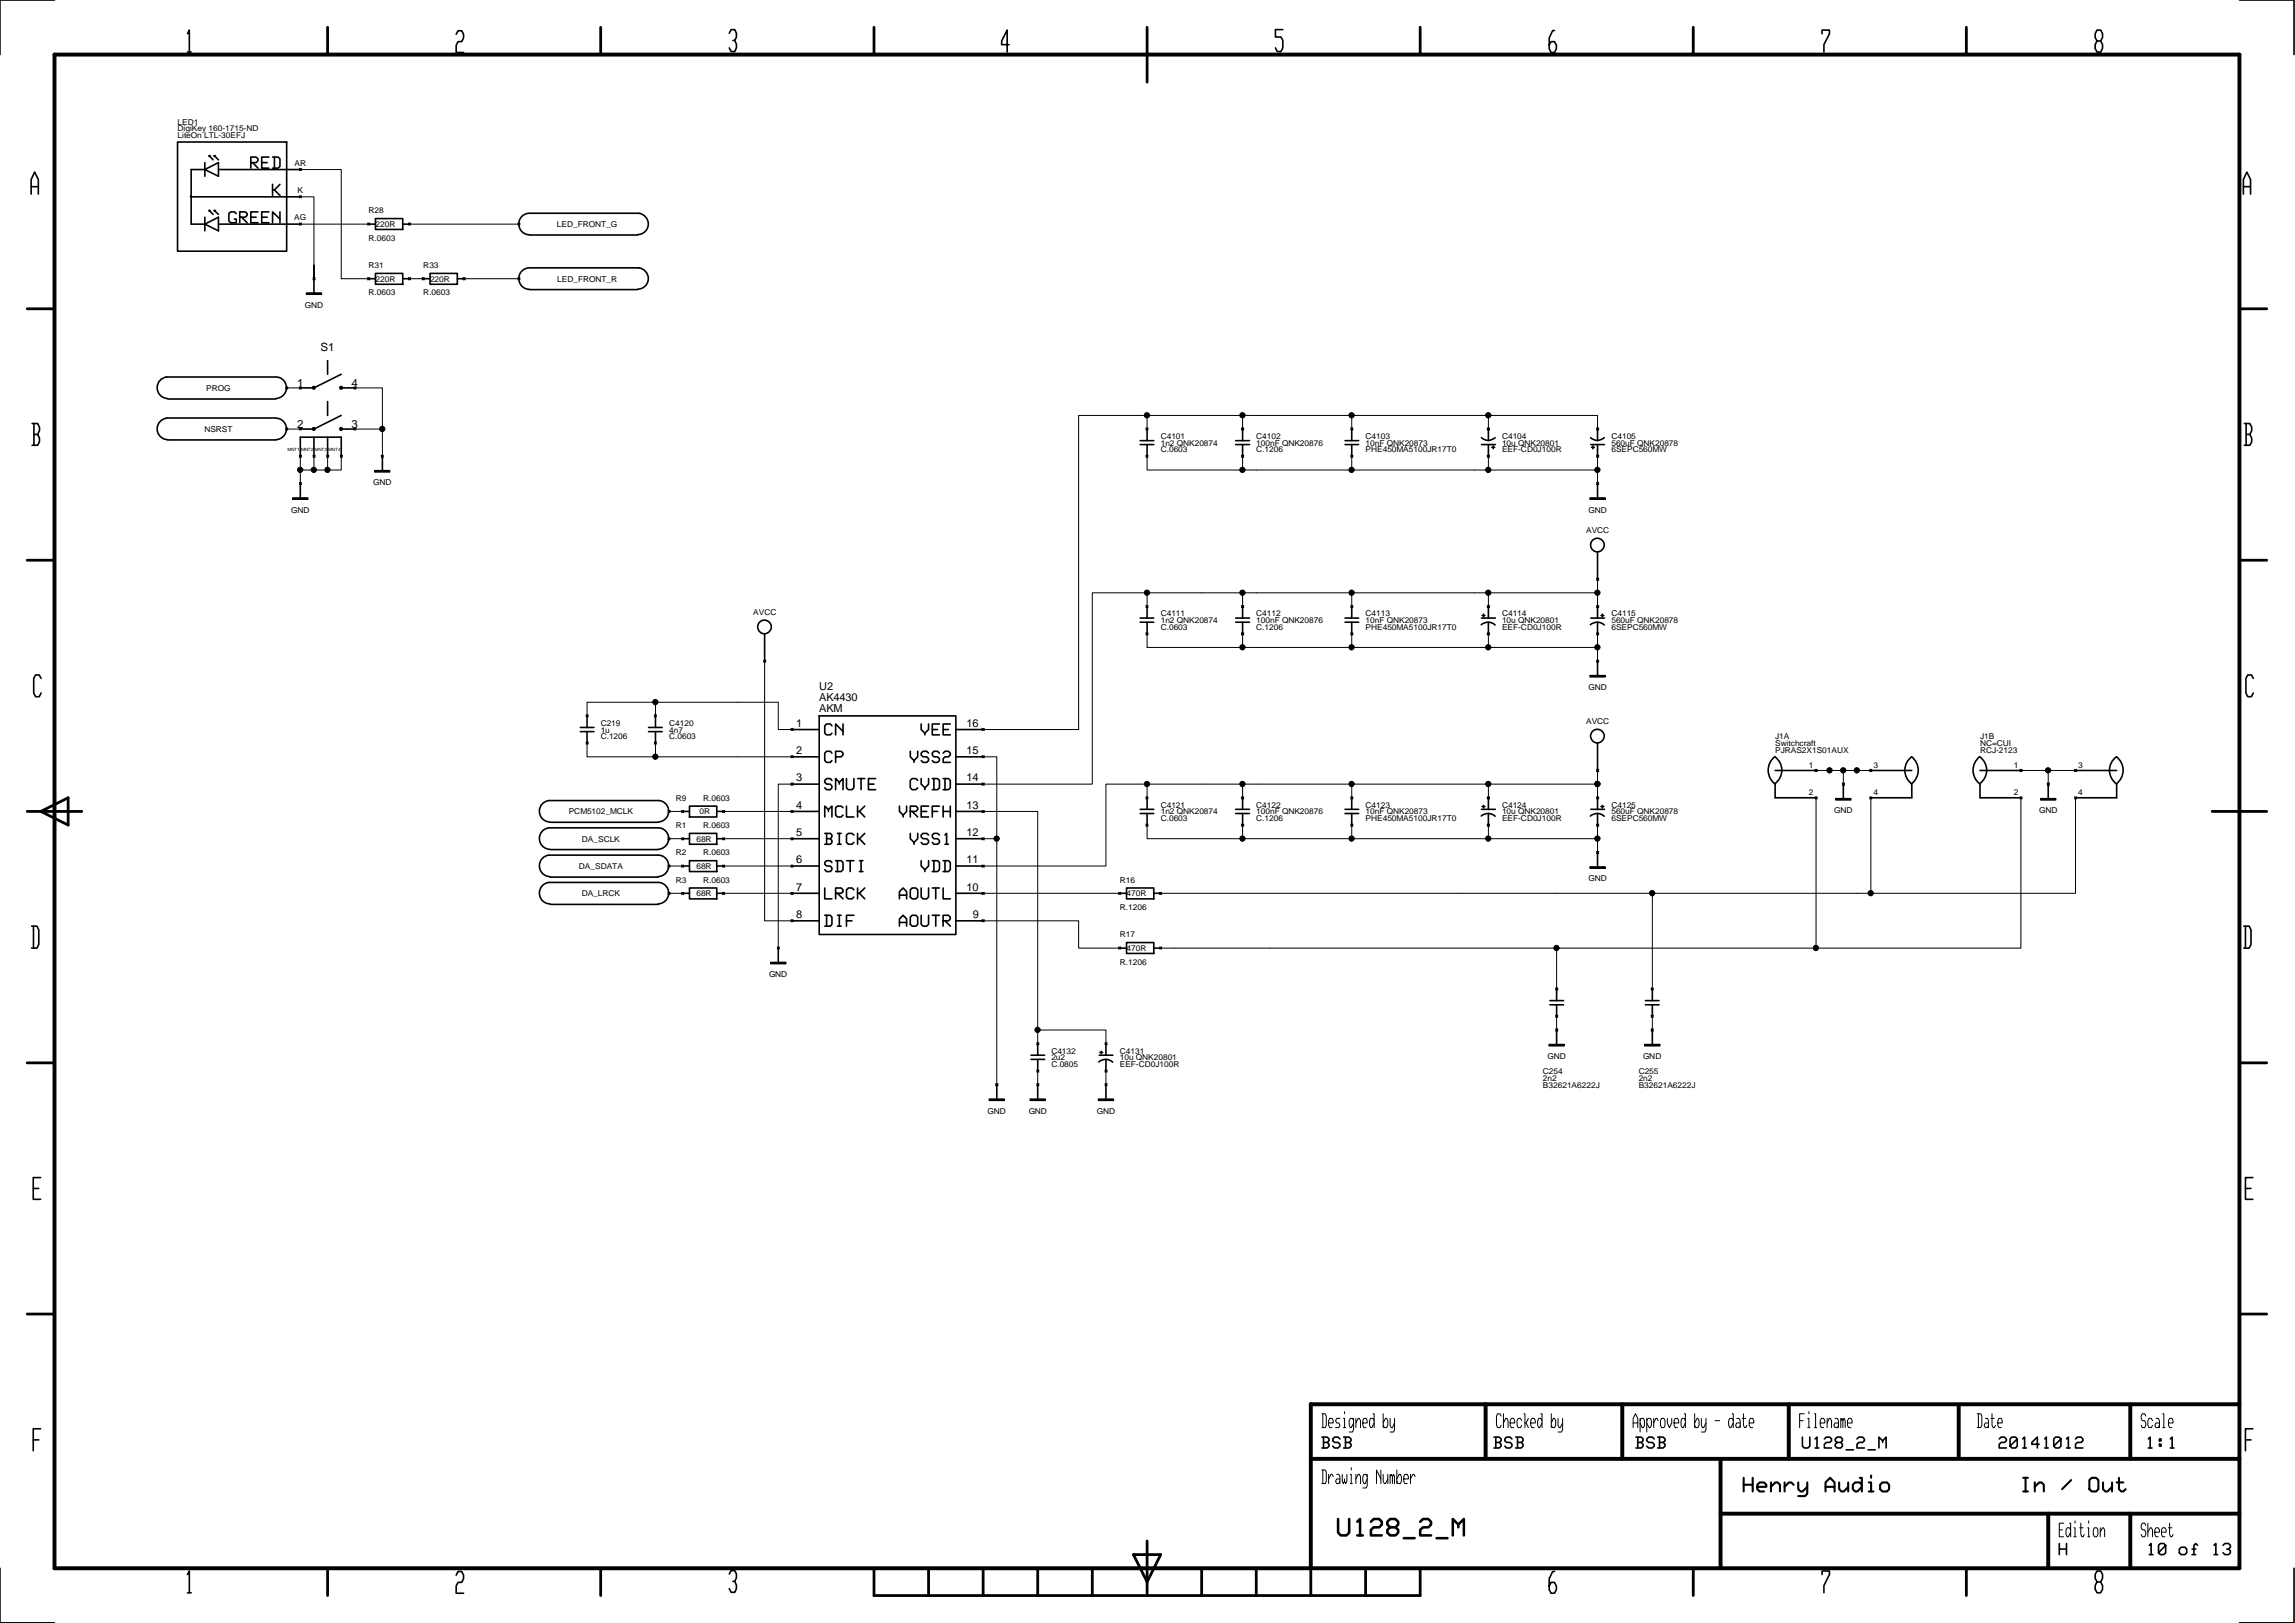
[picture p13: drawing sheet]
<svg xmlns="http://www.w3.org/2000/svg" width="420mm" height="297mm" viewBox="0 0 420 297" stroke-linecap="round" stroke-linejoin="round" font-family="sans-serif">
<defs><g id="words">
<g font-size="2.1">
<text x="58.7" y="64.3">S1</text>
<text x="54.4" y="70.8">1</text>
<text x="64.4" y="70.8">4</text>
<text x="54.4" y="78.3">2</text>
<text x="64.4" y="78.3">3</text>
</g>
<g font-size="2">
<text x="150" y="126.3">U2</text>
<text x="150" y="128.3">AK4430</text>
<text x="150" y="130.3">AKM</text>
<text x="145.7" y="133">1</text>
<text x="176.9" y="133">16</text>
<text x="145.7" y="143">3</text>
<text x="145.7" y="138">2</text>
<text x="176.9" y="138">15</text>
<text x="176.9" y="143">14</text>
<text x="145.7" y="148">4</text>
<text x="176.9" y="148">13</text>
<text x="145.7" y="153">5</text>
<text x="176.9" y="153">12</text>
<text x="145.7" y="158">6</text>
<text x="176.9" y="158">11</text>
<text x="145.7" y="163">7</text>
<text x="176.9" y="163">10</text>
<text x="145.7" y="168">8</text>
<text x="178.1" y="168">9</text>
</g>
<g font-size="1.5">
<text x="32.5" y="22.8">LED1</text>
<text x="32.5" y="24">DigiKey 160-1715-ND</text>
<text x="32.5" y="25.3">LiteOn LTL-30EFJ</text>
<text x="53.9" y="30.3">AR</text>
<text x="54.5" y="35.3">K</text>
<text x="53.9" y="40.3">AG</text>
<text x="67.5" y="39.1">R28</text>
<text x="68.7" y="41.6">220R</text>
<text x="102" y="41.6">LED_FRONT_G</text>
<text x="67.5" y="44.1">R.0603</text>
<text x="67.5" y="49.1">R31</text>
<text x="68.7" y="51.6">220R</text>
<text x="77.5" y="49.1">R33</text>
<text x="78.7" y="51.6">220R</text>
<text x="102" y="51.6">LED_FRONT_R</text>
<text x="55.8" y="56.3">GND</text>
<text x="67.5" y="54.1">R.0603</text>
<text x="77.5" y="54.1">R.0603</text>
<text x="37.8" y="71.5">PROG</text>
<text x="37.4" y="79.1">NSRST</text>
<text x="212.5" y="82.8">C.0603</text>
<text x="212.5" y="81.6">1n2 QNK20874</text>
<text x="212.5" y="80.3">C4101</text>
<text x="230" y="80.3">C4102</text>
<text x="230" y="81.6">100nF QNK20876</text>
<text x="230" y="82.8">C.1206</text>
<text x="250" y="82.8">PHE450MA5100JR17T0</text>
<text x="250" y="81.6">10nF QNK20873</text>
<text x="250" y="80.3">C4103</text>
<text x="275" y="81.6">10u QNK20801</text>
<text x="275" y="80.3">C4104</text>
<text x="275" y="82.8">EEF-CD0J100R</text>
<text x="295" y="81.6">560uF QNK20878</text>
<text x="295" y="80.3">C4105</text>
<text x="295" y="82.8">6SEPC560MW</text>
<text x="68.3" y="88.8">GND</text>
<text x="53.3" y="93.8">GND</text>
<text x="290.8" y="93.8">GND</text>
<text x="290.4" y="97.6">AVCC</text>
<text x="137.9" y="112.6">AVCC</text>
<text x="212.5" y="112.8">C4111</text>
<text x="230" y="112.8">C4112</text>
<text x="250" y="112.8">C4113</text>
<text x="275" y="112.8">C4114</text>
<text x="295" y="112.8">C4115</text>
<text x="212.5" y="114">1n2 QNK20874</text>
<text x="212.5" y="115.3">C.0603</text>
<text x="230" y="115.3">C.1206</text>
<text x="230" y="114">100nF QNK20876</text>
<text x="250" y="114">10nF QNK20873</text>
<text x="250" y="115.3">PHE450MA5100JR17T0</text>
<text x="275" y="114">10u QNK20801</text>
<text x="275" y="115.3">EEF-CD0J100R</text>
<text x="295" y="115.3">6SEPC560MW</text>
<text x="295" y="114">560uF QNK20878</text>
<text x="290.8" y="126.3">GND</text>
<text x="110" y="132.8">C219</text>
<text x="110" y="134.1">1u</text>
<text x="110" y="135.3">C.1206</text>
<text x="122.5" y="135.3">C.0603</text>
<text x="122.5" y="134.1">4n7</text>
<text x="122.5" y="132.8">C4120</text>
<text x="290.4" y="132.5">AVCC</text>
<text x="325" y="135.3">J1A</text>
<text x="325" y="137.8">PJRAS2X1S01AUX</text>
<text x="325" y="136.6">Switchcraft</text>
<text x="362.5" y="135.3">J1B</text>
<text x="362.5" y="137.8">RCJ-2123</text>
<text x="362.5" y="136.6">NC=CUI</text>
<text x="331.2" y="140.5">1</text>
<text x="343" y="140.5">3</text>
<text x="368.7" y="140.5">1</text>
<text x="380.5" y="140.5">3</text>
<text x="104.1" y="149.1">PCM5102_MCLK</text>
<text x="123.7" y="146.6">R9</text>
<text x="128" y="149.1">0R</text>
<text x="128.7" y="146.6">R.0603</text>
<text x="212.5" y="147.8">C4121</text>
<text x="212.5" y="149.1">1n2 QNK20874</text>
<text x="230" y="149.1">100nF QNK20876</text>
<text x="230" y="147.8">C4122</text>
<text x="250" y="147.8">C4123</text>
<text x="250" y="149.1">10nF QNK20873</text>
<text x="275" y="147.8">C4124</text>
<text x="275" y="149.1">10u QNK20801</text>
<text x="295" y="147.8">C4125</text>
<text x="295" y="149.1">560uF QNK20878</text>
<text x="331.2" y="145.5">2</text>
<text x="335.8" y="148.8">GND</text>
<text x="343" y="145.5">4</text>
<text x="368.7" y="145.5">2</text>
<text x="373.3" y="148.8">GND</text>
<text x="380.5" y="145.5">4</text>
<text x="106.5" y="154.1">DA_SCLK</text>
<text x="123.7" y="151.6">R1</text>
<text x="127.5" y="154.1">68R</text>
<text x="128.7" y="151.6">R.0603</text>
<text x="212.5" y="150.3">C.0603</text>
<text x="230" y="150.3">C.1206</text>
<text x="250" y="150.3">PHE450MA5100JR17T0</text>
<text x="275" y="150.3">EEF-CD0J100R</text>
<text x="295" y="150.3">6SEPC560MW</text>
<text x="106" y="159">DA_SDATA</text>
<text x="123.7" y="161.5">R3</text>
<text x="123.7" y="156.5">R2</text>
<text x="127.5" y="159">68R</text>
<text x="128.7" y="161.5">R.0603</text>
<text x="128.7" y="156.5">R.0603</text>
<text x="205" y="161.5">R16</text>
<text x="290.8" y="161.3">GND</text>
<text x="106.5" y="164">DA_LRCK</text>
<text x="127.5" y="164">68R</text>
<text x="205" y="166.6">R.1206</text>
<text x="206.2" y="164">470R</text>
<text x="205" y="171.6">R17</text>
<text x="140.8" y="178.8">GND</text>
<text x="205" y="176.6">R.1206</text>
<text x="206.2" y="174.1">470R</text>
<text x="192.5" y="194.1">2u2</text>
<text x="192.5" y="192.8">C4132</text>
<text x="192.5" y="195.3">C.0805</text>
<text x="205" y="194.1">10u QNK20801</text>
<text x="205" y="192.8">C4131</text>
<text x="205" y="195.3">EEF-CD0J100R</text>
<text x="282.5" y="196.6">C254</text>
<text x="282.5" y="197.8">2n2</text>
<text x="283.3" y="193.8">GND</text>
<text x="300" y="197.8">2n2</text>
<text x="300" y="196.6">C255</text>
<text x="300.8" y="193.8">GND</text>
<text x="180.8" y="203.8">GND</text>
<text x="188.3" y="203.8">GND</text>
<text x="200.8" y="203.8">GND</text>
<text x="282.5" y="199.1">B32621A6222J</text>
<text x="300" y="199.1">B32621A6222J</text>
</g>
<text font-size=".8" x="52.6" y="82.5">MNT1 MNT2 MNT3 MNT4</text>
</g></defs>
<g fill="none" stroke="#000" stroke-width=".3">
<path d="M.1 0h9.9M34.3 6.2l.4-.7v4M34.3 9.5h.7M83.5 6.3l.4-.7h.6l.4 .7v.6l-.4 .7h-.6l-.4 .7v1.3h1.4M133.5 6.1l.3-.7h.7l.3 .7v.7l-.3 .6h-.3M134.5 7.4l.3 .7v.7l-.3 .6h-.7l-.3-.6M184.7 8.2h-1.3v-.7l1-2v4M234.9 5.4h-1.4v1.4h1l.4 .6v1.4l-.4 .6h-.7l-.3-.6M284.6 5.6h-.3l-.7 1.3v2l.4 .7h.6l.3-.7v-.6l-.3-.7h-.6l-.4 .7M333.6 6.2v-.7h1.3v.7l-1 2v1.3M383.9 7.5l-.3-.6v-.7l.3-.7h.7l.3 .7v.7l-.3 .6h-.7l-.3 .7v.6l.3 .7h.7l.3-.7v-.6l-.3-.7M410 0h10v10"/>
<path d="M5.7 35.5v-2.6l.6-1.4 .7 1.4v2.6M5.7 34.2h1.3M32.5 26h20v20h-20zM35 36h20M37.5 31h-2.5v10h2.5M37.5 31l2.5-1.2v2.5zM37.5 29.8v2.5M37.5 39.8v2.4M38.3 38.5h.2M38.3 38.5l.7 .7M38.3 28.5v.2M38.3 38.5v.2"/>
<path d="M38.3 28.5h.2M38.3 28.5l.7 .8M39.2 38.5l.8 .7M39.2 38.5h.2M39.2 28.5v.2M39.2 38.5v.2M39.2 28.5l.8 .8M39.2 28.5h.2M40 31h15M43.3 39.1l-.4-.3h-.7l-.3 .3v1.3l.3 .4h1.1v-.7h-.4M43.9 39.8h1l.3-.4v-.3l-.3-.3h-1v2M44.2 39.8l1 1"/>
<path d="M45.9 29.8h1l.3-.4v-.3l-.3-.4h-1v2.1M45.9 39.8h1M46.3 29.8l.9 1M47.2 38.8h-1.3v2h1.3M47.9 29.8h1M47.9 39.8h1M49.2 28.7h-1.3v2.1h1.3M49.2 38.8h-1.3v2h1.3M49.9 28.7h1l.4 .4v1.3l-.4 .4h-1M49.9 33.7v2.1M50.2 28.7v2.1M50.2 34.8l1.1 1"/>
<path d="M51.3 33.7l-1.1 1.1h-.3M51.3 38.8v2M54.9 30.9l.2 .3M54.9 35.9l.2 .3M55.1 30.9l-.2 .3M55.1 35.9l-.2 .3M96.9 39a1.97 1.97 0 0 0-1.9 2 1.97 1.97 0 0 0 2 2M97 39h20M117 39a1.95 1.95 0 0 1 1.7 2.1 1.95 1.95 0 0 1-2 1.8M410.7 35.5v-2.6l.6-1.4 .7 1.4v2.6M410.7 34.2h1.3M37.5 41l2.5-1.2v2.4z"/>
<path d="M40 41h15M51.3 40.1l-1.4-1.3v2M54.9 40.9l.2 .2M55.1 40.9l-.2 .2M56.1 53.7h2.8M57.4 50.8l.2 .4M57.5 51v2.5M57.6 50.8l-.2 .4M67.3 40.9l.3 .2M67.3 50.8l.3 .4M67.5 41h1.2M67.5 51h1.2"/>
<path d="M67.6 40.9l-.3 .2M67.6 50.8l-.3 .4M68.7 40h5v2h-5zM68.7 50h5v2h-5zM73.7 41h1.3M73.7 51h1.3M74.8 40.9l.3 .2M74.8 50.8l.3 .4M75.1 40.9l-.3 .2M75.1 50.8l-.3 .4M77.3 50.8l.3 .4M77.5 51h1.2"/>
<path d="M77.6 50.8l-.3 .4M78.7 50h5v2h-5zM83.7 51h1.3M84.8 50.8l.3 .4M85.1 50.8l-.3 .4M94.9 50.8l.3 .4M94.9 40.9l.3 .2M95.2 50.8l-.3 .4M95.2 40.9l-.3 .2M96.9 49a1.97 1.97 0 0 0-1.9 2 1.97 1.97 0 0 0 2 2M97 49h20M97 53h19.7"/>
<path d="M97 43h19.7M117 49a1.95 1.95 0 0 1 1.7 2.1 1.95 1.95 0 0 1-2 1.8M5.9 77.5h1l.3 .7v.6l-.3 .7M6.2 79.5h.7l.3 .7v.7l-.3 .6h-1M6.2 77.5v4M30.5 76.5h20M30.5 69h20M30.5 76.5a1.98 1.98 0 0 0-1.7 2.1 1.98 1.98 0 0 0 1.9 1.9M30.5 69a1.98 1.98 0 0 0-1.7 2.1 1.98 1.98 0 0 0 1.9 1.8M30.7 73h19.8M50.5 76.5a1.97 1.97 0 0 1 1.9 2 1.97 1.97 0 0 1-1.9 2M50.5 69a1.97 1.97 0 0 1 1.9 2 1.97 1.97 0 0 1-1.9 1.9"/>
<path d="M52.4 78.4l.3 .3M52.4 70.9l.3 .3M52.7 78.4l-.3 .3M52.7 70.9l-.3 .3M54.9 70.9l.2 .3M54.9 78.4l.2 .3M55.1 70.9l-.2 .3M55.1 78.4l-.2 .3M57.3 78.3h.3v.4h-.3zM57.3 70.8h.3v.3h-.3zM60 66v2.5M60 73.5v2.5"/>
<path d="M62.3 78.3h.3v.4h-.3zM62.3 70.8h.3v.3h-.3zM62.5 76l-5 2.5h-2.5M62.5 68.5l-5 2.5h-2.5M62.5 71h2.5M62.5 78.5h2.5M64.8 78.4l.3 .3M64.8 70.9l.3 .3M65.1 70.9l-.3 .3M65.1 78.4l-.3 .3M209.8 78.4l.3 .3M210 78.5v2.1"/>
<path d="M210.1 78.4l-.3 .3M227.3 78.4l.4 .3M227.5 78.5v2.1M227.7 78.4l-.4 .3M247.3 78.4l.3 .3M247.5 78.5v2.1M247.6 78.4l-.3 .3M272.3 78.4l.4 .3M272.5 78.5v2.1M272.7 78.4l-.4 .3M292.3 78.4l.3 .3M292.5 78.5v2.1"/>
<path d="M292.6 78.4l-.3 .3M410.9 77.5h1l.3 .7v.6l-.3 .7M411.2 79.5h.7l.3 .7v.7l-.3 .6h-1M411.2 77.5v4M30.7 80.5h19.8M53.6 91.2h2.8M54.9 88.3l.2 .3M54.9 83.4l.2 .3M55 83.5v-3.5h7.5v3.5M55 88.5v2.5M55.1 88.3l-.2 .3M55.1 83.4l-.2 .3"/>
<path d="M57.4 83.4l.2 .3M57.5 80v3.5M57.6 83.4l-.2 .3M59.8 83.4l.3 .3M60 80v3.5M60.1 83.4l-.3 .3M62.3 83.4l.3 .3M62.6 83.4l-.3 .3M68.6 86.3h2.8M69.8 83.4l.3 .3M70 83.5v2.5M70.1 83.4l-.3 .3"/>
<path d="M208.7 81.4h2.5M208.7 80.6h2.5M209.8 83.4l.3 .3M210 81.4v2.1M210.1 83.4l-.3 .3M226.2 81.4h2.6M226.2 80.6h2.6M227.3 83.4l.4 .3M227.5 81.4v2.1M227.7 83.4l-.4 .3M246.2 81.4h2.5M246.2 80.6h2.5"/>
<path d="M247.3 83.4l.3 .3M247.5 81.4v2.1M247.6 83.4l-.3 .3M271.2 80.1a1.79 1.79 0 0 0 2.5 0M271.2 81.4h2.6M272.3 83.4l.4 .3M272.5 81.4v2.1M272.7 83.4l-.4 .3M273.1 81.9h.5M273.4 81.6v.5M291.1 91.2h2.8M291.2 80.1a1.79 1.79 0 0 0 2.5 0"/>
<path d="M291.2 81.4h2.5M291.4 81.9h.5M291.6 81.6v.5M292.3 88.3l.3 .3M292.3 83.4l.3 .3M292.5 81.4v2.1M292.5 88.5v2.5M292.6 88.3l-.3 .3M292.6 83.4l-.3 .3M140 116v5M208.7 113.1h2.5M208.7 113.9h2.5"/>
<path d="M209.8 110.9l.3 .3M209.8 115.9l.3 .3M210 111v2.1M210 113.9v2.1M210.1 110.9l-.3 .3M210.1 115.9l-.3 .3M226.2 113.1h2.6M226.2 113.9h2.6M227.3 110.9l.4 .3M227.3 115.9l.4 .3M227.5 111v2.1M227.5 113.9v2.1"/>
<path d="M227.7 110.9l-.4 .3M227.7 115.9l-.4 .3M246.2 113.1h2.5M246.2 113.9h2.5M247.3 110.9l.3 .3M247.3 115.9l.3 .3M247.5 111v2.1M247.5 113.9v2.1M247.6 110.9l-.3 .3M247.6 115.9l-.3 .3M271.2 114.3a1.9 1.9 0 0 1 2.5 .1M271.2 113.1h2.6"/>
<path d="M271.3 112.6h.6M271.6 112.4v.5M272.3 115.9l.4 .3M272.3 110.9l.4 .3M272.5 111v2.1M272.5 113.9v2.1M272.7 115.9l-.4 .3M272.7 110.9l-.4 .3M291.2 114.3a1.9 1.9 0 0 1 2.5 .1M291.2 113.1h2.5M292.3 105.9l.3 .3M292.3 115.9l.3 .3"/>
<path d="M292.3 110.9l.3 .3M292.5 101v5M292.5 111v2.1M292.5 113.9v2.1M292.6 105.9l-.3 .3M292.6 115.9l-.3 .3M292.6 110.9l-.3 .3M293.1 112.6h.5M293.4 112.4v.5M7.5 124.2l-.3-.7h-.7l-.3 .7v2.6l.3 .7h.7l.3-.7M106.2 133.1h2.5M106.2 133.9h2.5"/>
<path d="M107.3 130.9l.3 .2M107.3 135.8l.3 .3M107.5 131v2.1M107.5 133.9v2.1M107.6 130.9l-.3 .2M107.6 135.8l-.3 .3M118.7 133.1h2.5M118.7 133.9h2.5M119.8 130.9l.3 .2M119.8 135.8l.3 .3M120 131v2.1M120 133.9v2.1"/>
<path d="M120.1 130.9l-.3 .2M120.1 135.8l-.3 .3M139.9 120.9l.3 .3M140.2 120.9l-.3 .3M144.9 133.3l.2 .3M144.9 138.3l.2 .3M145 133.5h5M145 138.5h5M145.1 133.3l-.2 .3M145.1 138.3l-.2 .3M150 131h25v40h-25zM152.3 132.8l-.3-.3h-.7l-.3 .3v1.4l.3 .3h.7l.3-.3"/>
<path d="M152.3 137.8l-.3-.3h-.7l-.3 .3v1.4l.3 .3h.7l.3-.3M153 138.5h1l.3-.3v-.4l-.3-.3h-1v2M154.3 133.9l-1.3-1.4v2M154.3 132.5v2M166.7 137.5v1l.6 .7v.3M168 137.5v1l-.7 .7M168.6 132.5v1l.7 .7v.3M170 132.5v1l-.7 .7M170 137.8l-.3-.3h-.7l-.4 .3v.4l.4 .3h.7l.3 .4v.3l-.3 .3h-.7l-.4-.3M170.7 133.5h1M172 132.5h-1.3v2h1.3M172 137.8l-.3-.3h-.7l-.3 .3v.4l.3 .3h.7l.3 .4v.3l-.3 .3h-.7l-.3-.3"/>
<path d="M172.7 137.8l.3-.3h.6l.4 .3v.4l-.4 .3h-.6l-.3 .4v.6h1.3M172.7 133.5h.9M174 132.5h-1.3v2h1.3M175 133.5h5M175 138.5h5M179.8 133.3l.4 .3M179.8 138.3l.4 .3M180.2 133.3l-.4 .3M180.2 138.3l-.4 .3M291.1 123.8h2.8M292.3 120.9l.3 .3M292.5 121v2.5"/>
<path d="M292.5 136v5M292.6 120.9l-.3 .3M324.9 138.5a3.1 3.1 0 0 0 .1 5M324.9 138.5a3 3 0 0 1 0 4.9M350 138.5a3.1 3.1 0 0 1-.1 5M350 138.5a3 3 0 0 0 0 5M362.4 138.5a3.1 3.1 0 0 0 .1 5M362.4 138.5a3 3 0 0 1 0 4.9M412.5 124.2l-.3-.7h-.7l-.3 .7v2.6l.3 .7h.7l.3-.7M100.7 155.5h19.8M100.7 150.5h19.8M120.5 156.5h-20a1.98 1.98 0 0 0-1.7 2.1 1.98 1.98 0 0 0 1.9 1.8"/>
<path d="M120.5 151.5h-20a1.98 1.98 0 0 0-1.7 2.1 1.98 1.98 0 0 0 1.9 1.8M120.5 146.5h-20a1.98 1.98 0 0 0-1.7 2.1 1.98 1.98 0 0 0 1.9 1.9M120.5 156.5a1.97 1.97 0 0 1 1.9 2 1.97 1.97 0 0 1-1.9 1.9M120.5 151.5a1.97 1.97 0 0 1 1.9 2 1.97 1.97 0 0 1-1.9 1.9M120.5 146.5a1.97 1.97 0 0 1 1.9 2 1.97 1.97 0 0 1-1.9 2M122.3 153.4l.3 .3M122.3 158.4l.3 .3M122.3 148.4l.3 .3M122.6 158.4l-.3 .3M122.6 153.4l-.3 .3M122.6 148.4l-.3 .3M124.8 148.4l.3 .3"/>
<path d="M124.8 158.4l.3 .3M124.8 153.4l.3 .3M125 158.5h1.2M125 153.5h1.2M125 148.5h1.2M125.1 153.4l-.3 .3M125.1 158.4l-.3 .3M125.1 148.4l-.3 .3M126.2 147.5h5v2h-5zM126.2 157.5h5v2h-5zM126.2 152.5h5v2h-5zM131.2 158.5h1.3"/>
<path d="M131.2 153.5h1.3M131.2 148.5h1.3M132.3 148.4l.3 .3M132.3 158.4l.3 .3M132.3 153.4l.3 .3M132.6 148.4l-.3 .3M132.6 153.4l-.3 .3M132.6 158.4l-.3 .3M144.9 153.4l.2 .3M144.9 148.4l.2 .3M144.9 158.4l.2 .3M144.9 143.3l.2 .4"/>
<path d="M145 143.5h5M145 158.5h5M145 153.5h5M145 148.5h5M145.1 148.4l-.2 .3M145.1 153.4l-.2 .3M145.1 158.4l-.2 .3M145.1 143.3l-.2 .4M151 152.5h1l.3 .3v.4l-.3 .3M151.3 153.5h.7l.3 .3v.4l-.3 .3h-1M151.3 152.5v2M151.7 148.5v-.3l-.7-.7v2"/>
<path d="M151.7 148.2l.6-.7v2M152.3 157.9l-.3-.4h-.7l-.3 .4v.3l.3 .3h.7l.3 .3v.4l-.3 .3h-.7l-.3-.3M152.3 142.8l-.3-.3h-.7l-.3 .3v.4l.3 .3h.7l.3 .3v.4l-.3 .3h-.7l-.3-.3M153 157.5h1l.3 .4v1.3l-.3 .3h-1M153.3 154.5h.7M153.3 152.5h.7M153.3 157.5v2M153.7 143.5v-.3l-.7-.7v2M153.7 143.2l.6-.7v2M153.7 152.5v2M154.3 147.8l-.3-.3h-.7l-.3 .3v1.4l.3 .3h.7l.3-.3M155 142.5v1.7l.3 .3h.7l.3-.3v-1.7"/>
<path d="M155 147.5v2h1.3M155 157.5h1.3M155.6 157.5v2M156.3 152.8l-.3-.3h-.7l-.3 .3v1.4l.3 .3h.7l.3-.3M157 147.5v2M157 152.5v2M157 142.5h1.3M157.3 153.5l1 1M157.3 157.5h.7M157.3 159.5h.7M157.3 148.5l1 1M157.6 142.5v2"/>
<path d="M157.6 157.5v2M158.3 152.5l-1 1h-.3M158.3 147.5l-1 1h-.3M159 143.5h1M160.3 142.5h-1.3v2h1.3M164.7 147.5v1l.6 .7v.3M166 147.5v1l-.7 .7M166.7 152.5v1l.6 .7v.3M166.7 148.5h1l.3-.3v-.4l-.3-.3h-1v2M167 148.5l1 1M168 142.8l-.3-.3h-.7l-.3 .3v1.4l.3 .3h.7l.3-.3M168 152.5v1l-.7 .7"/>
<path d="M168.6 142.5v1l.7 .7v.3M168.6 157.5v1l.7 .7v.3M168.6 148.5h1.1M170 142.5v1l-.7 .7M170 157.5v1l-.7 .7M170 152.8l-.3-.3h-.7l-.4 .3v.4l.4 .3h.7l.3 .3v.4l-.3 .3h-.7l-.4-.3M170 147.5h-1.4v2h1.4M170.7 142.5h1l.3 .3v1.4l-.3 .3h-1M170.7 157.5h1l.3 .4v1.3l-.3 .3h-1M170.7 148.5h1M171 142.5v2M171 157.5v2"/>
<path d="M172 152.8l-.3-.3h-.7l-.3 .3v.4l.3 .3h.7l.3 .3v.4l-.3 .3h-.7l-.3-.3M172 147.5h-1.3v2M172.7 142.5h.9l.4 .3v1.4l-.4 .3h-.9M172.7 157.5h.9l.4 .4v1.3l-.4 .3h-.9M172.7 148.5h1.3M172.7 147.5v2M173 152.8l.3-.3v2M173 142.5v2M173 157.5v2M173 154.5h.6M174 147.5v2M175 143.5h5"/>
<path d="M175 158.5h5M175 153.5h5M175 148.5h5M179.8 143.3l.4 .4M179.8 158.4l.4 .3M179.8 148.4l.4 .3M179.8 153.4l.4 .3M180.2 143.3l-.4 .4M180.2 158.4l-.4 .3M180.2 148.4l-.4 .3M180.2 153.4l-.4 .3M208.7 148.1h2.5"/>
<path d="M208.7 148.9h2.5M209.8 145.9l.3 .3M209.8 150.9l.3 .3M210 146v2.1M210 148.9v2.1M210.1 145.9l-.3 .3M210.1 150.9l-.3 .3M226.2 148.1h2.6M226.2 148.9h2.6M227.3 145.9l.4 .3M227.3 150.9l.4 .3M227.5 146v2.1"/>
<path d="M227.5 148.9v2.1M227.7 145.9l-.4 .3M227.7 150.9l-.4 .3M246.2 148.1h2.5M246.2 148.9h2.5M247.3 145.9l.3 .3M247.3 150.9l.3 .3M247.5 146v2.1M247.5 148.9v2.1M247.6 150.9l-.3 .3M247.6 145.9l-.3 .3M271.2 149.4a1.9 1.9 0 0 1 2.5 0"/>
<path d="M271.2 148.1h2.6M271.3 147.6h.6M271.6 147.4v.5M272.3 150.9l.4 .3M272.3 145.9l.4 .3M272.5 146v2.1M272.5 148.9v2.1M272.7 150.9l-.4 .3M272.7 145.9l-.4 .3M291.1 158.8h2.8M291.2 149.4a1.9 1.9 0 0 1 2.5 0M291.2 148.1h2.5"/>
<path d="M292.3 140.8l.3 .4M292.3 155.9l.3 .3M292.3 150.9l.3 .3M292.3 145.9l.3 .3M292.5 146v2.1M292.5 148.9v2.1M292.5 156v2.5M292.6 140.8l-.3 .4M292.6 155.9l-.3 .3M292.6 150.9l-.3 .3M292.6 145.9l-.3 .3M293.1 147.6h.5"/>
<path d="M293.4 147.4v.5M325 141h7.5M325 143.5v2.5h7.5M332.3 145.9l.3 .3M332.3 140.8l.3 .4M332.6 145.9l-.3 .3M332.6 140.8l-.3 .4M336.1 146.3h2.8M337.3 143.3l.3 .4M337.5 143.5v2.5M337.6 143.3l-.3 .4M342.3 145.9l.3 .3"/>
<path d="M342.3 140.8l.3 .4M342.5 141h7.5M342.6 145.9l-.3 .3M342.6 140.8l-.3 .4M350 143.5v2.5h-7.5M362.5 141h7.5M362.5 143.5v2.5h7.5M369.9 145.9l.3 .3M369.9 140.8l.3 .4M370.2 145.9l-.3 .3M370.2 140.8l-.3 .4M373.6 146.3h2.8"/>
<path d="M374.9 143.3l.2 .4M375 143.5v2.5M375.1 143.3l-.2 .4M379.8 145.9l.3 .3M379.8 140.8l.3 .4M380 141h7.5M380.1 145.9l-.3 .3M380.1 140.8l-.3 .4M387.4 143.5a3.1 3.1 0 0 0 .1-5 3 3 0 0 0 0 5M387.5 143.5v2.5h-7.5M5.8 169.5h1l.3 .7v2.6l-.3 .7h-1M6.1 169.5v4"/>
<path d="M100.7 160.5h19.8M100.7 165.5h19.8M120.5 161.5h-20a1.98 1.98 0 0 0-1.7 2.1 1.98 1.98 0 0 0 1.9 1.8M120.5 161.5a1.97 1.97 0 0 1 1.9 2 1.97 1.97 0 0 1-1.9 1.9M122.3 163.4l.3 .3M122.6 163.4l-.3 .3M124.8 163.4l.3 .3M125 163.5h1.2M125.1 163.4l-.3 .3M126.2 162.5h5v2h-5zM131.2 163.5h1.3M132.3 163.4l.3 .3"/>
<path d="M132.6 163.4l-.3 .3M141.1 176.3h2.8M142.4 173.4l.3 .3M142.5 173.5v2.5M142.7 173.4l-.3 .3M144.9 168.4l.2 .3M144.9 163.4l.2 .3M145 163.5h5M145 168.5h5M145.1 168.4l-.2 .3M145.1 163.4l-.2 .3M151 162.5v2h1.3"/>
<path d="M151 167.5h1l.3 .4v1.3l-.3 .3h-1M151.3 167.5v2M153 163.5h1l.3-.3v-.3l-.3-.4h-1v2M153.3 163.5l1 1M153.3 169.5h.7M153.3 167.5h.7M153.7 167.5v2M155 168.5h1M156.3 162.9l-.3-.4h-.7l-.3 .4v1.3l.3 .3h.7l.3-.3M156.3 167.5h-1.3v2M157 162.5v2M157.3 163.5l1 1"/>
<path d="M158.3 162.5l-1 1h-.3M164.7 164.5v-1.3l.6-.7 .7 .7v1.3M164.7 169.5v-1.3l.6-.7 .7 .7v1.3M164.7 163.8h1.3M164.7 168.8h1.3M166.7 162.9l.3-.4h.7l.3 .4v1.3l-.3 .3h-.7l-.3-.3zM166.7 167.9l.3-.4h.7l.3 .4v1.3l-.3 .3h-.7l-.3-.3zM168.6 162.5v1.7l.4 .3h.7l.3-.3v-1.7M168.6 167.5v1.7l.4 .3h.7l.3-.3v-1.7M170.7 167.5h1.3M170.7 162.5h1.3M171.3 162.5v2"/>
<path d="M171.3 167.5v2M172.7 162.5v2h1.3M172.7 168.5h.9l.4-.3v-.3l-.4-.4h-.9v2M173 168.5l1 1M175 163.5h5M175 168.5h5M179.8 163.4l.4 .3M179.8 168.4l.4 .3M180.2 163.4l-.4 .3M180.2 168.4l-.4 .3M204.8 173.4l.3 .3M204.8 163.4l.3 .3"/>
<path d="M205 163.5h1.2M205 173.5h1.2M205.1 173.4l-.3 .3M205.1 163.4l-.3 .3M206.2 172.5h5v2h-5zM206.2 162.5h5v2h-5zM211.2 163.5h1.3M211.2 173.5h1.3M212.3 173.4l.3 .3M212.3 163.4l.3 .3M212.6 173.4l-.3 .3M212.6 163.4l-.3 .3"/>
<path d="M410.8 169.5h1l.3 .7v2.6l-.3 .7h-1M411.1 169.5v4M182.3 198.4l.4 .3M182.5 198.5v2.5M182.7 198.4l-.4 .3M188.8 193.1h2.5M188.8 193.9h2.5M189.9 198.4l.2 .3M189.9 190.9l.2 .3M189.9 195.9l.2 .3M190 191v2.1M190 193.9v2.1"/>
<path d="M190 198.5v2.5M190.1 190.9l-.2 .3M190.1 198.4l-.2 .3M190.1 195.9l-.2 .3M201.2 194.4a1.9 1.9 0 0 1 2.5 0M201.2 193.1h2.5M201.4 192.6h.5M201.6 192.4v.5M202.3 198.4l.3 .3M202.3 195.9l.3 .3M202.3 190.9l.3 .3M202.5 191v2.1"/>
<path d="M202.5 193.9v2.1M202.5 198.5v2.5M202.6 195.9l-.3 .3M202.6 198.4l-.3 .3M202.6 190.9l-.3 .3M283.6 191.3h2.8M283.7 183.1h2.5M283.7 183.9h2.5M284.8 188.3l.3 .4M284.8 180.8l.3 .3M284.8 185.8l.3 .3M285 181v2.1"/>
<path d="M285 183.9v2.1M285 188.5v2.5M285.1 188.3l-.3 .4M285.1 180.8l-.3 .3M285.1 185.8l-.3 .3M301.1 191.3h2.8M301.2 183.1h2.5M301.2 183.9h2.5M302.3 188.3l.3 .4M302.3 180.8l.3 .3M302.3 185.8l.3 .3M302.5 181v2.1"/>
<path d="M302.5 183.9v2.1M302.5 188.5v2.5M302.6 188.3l-.3 .4M302.6 180.8l-.3 .3M302.6 185.8l-.3 .3M6.1 217.5h1M7.4 215.5h-1.3v4h1.3M181.1 201.3h2.8M188.6 201.3h2.8M201.1 201.3h2.8M411.1 217.5h1M412.4 215.5h-1.3v4h1.3"/>
<path d="M240 257h.1M6.1 263.5h1M7.4 261.5h-1.3v4M242 263h1l.3 .4v.3l-.3 .3M242.3 264h.7l.3 .3v.4l-.3 .3h-1M242.3 263v2M245.3 263.4l-.3-.4h-.7l-.3 .4v.3l.3 .3h.7l.3 .3v.4l-.3 .3h-.7l-.3-.3M246 263h1l.3 .4v.3l-.3 .3M246.3 264h.7l.3 .3v.4l-.3 .3h-1M246.3 263v2M273.5 263h1l.3 .4v.3l-.3 .3M273.8 264h.7l.3 .3v.4l-.3 .3h-1"/>
<path d="M273.8 263v2M276.8 263.4l-.3-.4h-.7l-.3 .4v.3l.3 .3h.7l.3 .3v.4l-.3 .3h-.7l-.3-.3M277.5 263h1l.3 .4v.3l-.3 .3M277.8 264h.7l.3 .3v.4l-.3 .3h-1M277.8 263v2M299.5 263h1l.3 .4v.3l-.3 .3M299.8 264h.7l.3 .3v.4l-.3 .3h-1M299.8 263v2M302.8 263.4l-.3-.4h-.7l-.3 .4v.3l.3 .3h.7l.3 .3v.4l-.3 .3h-.7l-.3-.3M303.5 263h1l.3 .4v.3l-.3 .3M303.8 264h.7l.3 .3v.4l-.3 .3h-1M303.8 263v2"/>
<path d="M330 263v1.7l.3 .3h.7l.3-.3v-1.7M332.3 263.4l.3-.4v2M332.3 265h.7M334 263.4l.3-.4h.7l.3 .4v.3l-.3 .3h-.7l-.3 .3v.7h1.3M336.3 264l-.3-.3v-.3l.3-.4h.7l.3 .4v.3l-.3 .3h-.7l-.3 .3v.4l.3 .3h.7l.3-.3v-.4l-.3-.3M338 265.3h1.3M340 263.4l.3-.4h.7l.3 .4v.3l-.3 .3h-.7l-.3 .3v.7h1.3M342 265.3h1.3M344.7 264v-.3l-.7-.7v2M344.7 263.7l.6-.7v2M366 263.4l.3-.4h.7l.3 .4v.3l-.3 .3h-.7l-.3 .3v.7h1.3M369.3 263.4l-1.3 1.3 .3 .3h.7l.3-.3v-1.3l-.3-.4h-.7l-.3 .4v1.3"/>
<path d="M370.3 263.4l.4-.4v2M370.3 265h.7M373.3 264.3h-1.3v-.3l1-1v2M374.3 263.4l.3-.4v2M374.3 265h.7M377.3 263.4l-1.3 1.3 .3 .3h.7l.3-.3v-1.3l-.3-.4h-.7l-.3 .4v1.3M378.3 263.4l.4-.4v2M378.3 265h.7M380 263.4l.3-.4h.7l.3 .4v.3l-.3 .3h-.7l-.3 .3v.7h1.3M393.3 263.4l.3-.4v2M393.3 265h.7M395.3 263.4h.3v.3h-.3z"/>
<path d="M395.3 264.3h.3v.4h-.3zM397.3 263.4l.4-.4v2M397.3 265h.7M411.1 263.5h1M412.4 261.5h-1.3v4M.1 297h9.9M34.3 288.2l.4-.7v4M34.3 291.5h.7M83.5 288.3l.4-.7h.6l.4 .7v.6l-.4 .7h-.6l-.4 .7v1.3h1.4M133.5 288.1l.3-.7h.7l.3 .7v.7l-.3 .6h-.3M134.5 289.4l.3 .7v.6l-.3 .7h-.7l-.3-.7M284.6 287.6h-.3l-.7 1.3v2l.4 .7h.6l.3-.7v-.6l-.3-.7h-.6l-.4 .7"/>
<path d="M333.6 288.2v-.7h1.3v.7l-1 2v1.3M377 283.5h1.3M377 282.5v2M378.3 282.5v2M383.9 289.5l-.3-.7v-.6l.3-.7h.7l.3 .7v.6l-.3 .7h-.7l-.3 .7v.6l.3 .7h.7l.3-.7v-.6l-.3-.7M393.5 282.8l.3-.3v2M393.5 284.5h.7M396.5 282.8l-1.3 1.4 .3 .3h.6l.4-.3v-1.4l-.4-.3h-.6l-.3 .3v1.4M399 283.5l.3-.3h.7l.3 .3v.7l-.3 .3h-.7l-.3-.3zM401.3 284.5h.7M401.3 283.5h.7M402.3 282.8l-.3-.3-.4 .3v1.7"/>
<path d="M405.3 282.8l.4-.3v2M405.3 284.5h.7M407 282.8l.3-.3h.7l.3 .3v.4l-.3 .3h-.3M408 283.5l.3 .3v.4l-.3 .3h-.7l-.3-.3M420 287v10h-10"/>
<circle cx="292.4" cy="99.8" r="1.25"/>
<circle cx="140" cy="114.7" r="1.25"/>
<circle cx="292.4" cy="134.7" r="1.25"/>
</g>
<g fill="none" stroke="#000" stroke-width=".72">
<path d="M10 10h400v277h-400zM240 257v29.9M240 257h170M272 257v9.9M297 257v10M327.5 257v10M358.6 257.2v9.7M390 257v10M240 267h170M315 277h95M315 267v20M375 277v10"/>
<path d="M390 277v10"/>
</g>
<g fill="none" stroke="#000" stroke-width=".51">
<path d="M60 5v5M110 5v5M160 5v5M210 5v10M260 5v5M310 5v5M360 5v5M5 56.5h5M410 56.5h5M5 102.5h5M410 102.5h5M5 148.5h10"/>
<path d="M7.5 148.5l5-2.5v5zM405 148.5h10M5 194.5h5M410 194.5h5M5 240.5h5M410 240.5h5M60 287v5M110 287v5M160 287v5h100v-5M170 287v5M180 287v5M190 287v5"/>
<path d="M200 287v5M207.5 284.5h5l-2.5 5zM210 282v10M220 287v5M230 287v5M240 287v5M250 287v5M310 287v5M360 287v5"/>
</g>
<g fill="none" stroke="#000" stroke-width=".18">
<path d="M34.9 35.9h.2v.2h-.2zM55 36h2.5v15M55 31h7.5v20h5M55 41h12.5M75 41h20M75 51h2.5M85 51h10M52.5 78.5h2.5M52.5 71h2.5M65 71h5v7.5M65 78.5h5M70 78.5v5"/>
<path d="M210 76h-12.5v57.5h-17.5M210 76h82.5v2.5M210 76v2.5M227.5 76v2.5M247.5 76v2.5M272.5 76v2.5M55 86h5M55 83.5v5M57.5 83.5v2.5M60 83.5v2.5M62.5 83.5v2.5h-2.5M210 83.5v2.5h17.5"/>
<path d="M227.5 86h65M227.5 83.5v2.5M247.5 83.5v2.5M272.5 83.5v2.5M292.5 83.5v5M210 108.5h-10v35h-20M210 108.5v2.5M210 116v2.5h82.5M210 108.5h82.5M227.5 108.5v2.5M227.5 116v2.5M247.5 108.5v2.5"/>
<path d="M247.5 116v2.5M272.5 108.5v2.5M272.5 116v2.5M292.5 106v5M292.5 116v5M107.5 136v2.5h12.5M120 128.5h22.5v5h2.5M120 128.5h-12.5v2.5M120 138.5h25M120 128.5v2.5M120 136v2.5M140 121v47.5h5"/>
<path d="M180 138.5h2.5v15M122.5 153.5h2.5M122.5 148.5h2.5M122.5 158.5h2.5M132.5 153.5h12.5M132.5 148.5h12.5M132.5 158.5h12.5M145 143.5h-2.5v30M180 148.5h10v40M180 153.5h2.5M182.5 153.5v45M210 151v2.5h17.5"/>
<path d="M210 143.5h-7.5v15h-22.5M210 143.5v2.5M210 143.5h82.5M227.5 143.5v2.5M227.5 151v2.5M227.5 153.5h65M247.5 143.5v2.5M247.5 151v2.5M272.5 143.5v2.5M272.5 151v2.5M292.5 143.5h.1M292.5 141v5"/>
<path d="M292.5 151v5M332.5 146v27.5M332.5 141h10M335 141h.1M337.5 141v2.5M340 141h.1M342.5 146v17.5M370 146v27.5h-37.5M370 141h10M375 141v2.5M380 146v17.5h-37.5M122.5 163.5h2.5"/>
<path d="M132.5 163.5h12.5M180 168.5h17.5v5h7.5M180 163.5h25M212.5 163.5h130M212.5 173.5h120M285 173.5v7.5M302.5 163.5v17.5M190 188.5h12.5v2.5M190 188.5v2.5M190 196v2.5M202.5 196v2.5M285 186v2.5"/>
<path d="M302.5 186v2.5M242 258.7h.6l.2 .5v1.7l-.2 .4h-.6M242.2 258.7v2.6M245.3 259.6h-.6l-.2 .4 .2 .4h.4l.2 .5-.2 .4h-.6M245.9 259.6h.3v1.7M246.2 258.4v.3M247.8 259.6v2.1l-.2 .4h-.6M248.2 259.6v1.7M251.4 258.7h.2v2.6M253.2 258.7v2.6M254.5 259.6v1.3l.2 .4h.2l.4-.9M255.3 259.6v2.1l-.2 .4h-.6"/>
<path d="M274.8 259.2l-.2-.5h-.4l-.2 .5v1.7l.2 .4h.4l.2-.4M275.2 258.7v2.6M279 258.7h.2v2.6M279.8 259.6l-.4 .8h-.2M282.1 258.7h.2v2.6M284 258.7v2.6M285.2 259.6v1.3l.2 .4h.3l.4-.9M286.1 259.6v2.1l-.2 .4h-.7M300.3 259.6v2.5M301.5 259.6v2.5M302.8 259.6v1.7M304.2 259.6h.4l.2 .4v.9l-.2 .4h-.4l-.2-.4v-.9z"/>
<path d="M305.3 259.6v.8l.3 .9 .5-.9v-.8M308.3 258.7h.3v2.6M310.2 258.7v2.6M311.5 259.6v1.3l.2 .4h.2l.4-.9M312.3 259.6v2.1l-.2 .4h-.6M317.1 258.7h.2v2.6M318 259.6h.4l.2 .4v1.3M319 259.6h.6M319.2 258.7v2.2l.2 .4h.2l.2-.4M330.3 258.7h-.8v2.6M331 259.6h.2v1.7M331.2 258.4v.3"/>
<path d="M332.2 258.7h.2v2.6M334.5 259.6v1.7M335.9 259.6h.5l.2 .4v1.3M337 259.6v1.7M362 258.7h.6l.2 .5v1.7l-.2 .4h-.6M362.2 258.7v2.6M363.5 259.6h.3l.3 .4v1.3M364.5 259.6h.6M364.7 258.7v2.2l.2 .4h.2l.2-.4M392.8 259.2l-.2-.5h-.4l-.2 .5v.4l.2 .4h.4l.2 .4v.5l-.2 .4h-.4l-.2-.4M394.7 259.6h.4l.2 .4v1.3M395.9 258.7h.2v2.6"/>
<path d="M242 269h.6l.2 .4v1.7l-.2 .4h-.6M242.2 269v2.5M243.2 260.4h.9v-.4l-.2-.4h-.5l-.2 .4v.9l.2 .4h.5M243.2 269.8v1.7M244.1 270.3l-.2-.5h-.2l-.5 .9M244.7 269.8h.4l.2 .5v1.2M245.3 270.7h-.6l-.2 .4 .2 .4h.4l.2-.4M245.7 269.8v1.3l.2 .4 .3-.4v-.4M245.9 261.3h.5M246.6 269.8v1.3l-.2 .4-.2-.4M247.2 269.8h.2v1.7M247.2 271.5h.4"/>
<path d="M247.4 268.6v.4M247.8 260l-.2-.4h-.4l-.2 .4v.9l.2 .4h.2l.4-.9M248.2 270.7l.5-.9h.2l.2 .5v1.2M248.2 260.4l.5-.8h.2l.2 .4v1.3M248.2 269.8v1.7M249.5 260.4h.8v-.4l-.2-.4h-.4l-.2 .4v.9l.2 .4h.4M250.3 270.3l-.2-.5h-.4l-.2 .5v.8l.2 .4h.2l.4-.8M250.3 269.8v2.1l-.2 .4h-.6M251.6 260l-.2-.4h-.5l-.2 .4v.9l.2 .4h.3l.4-.9M252.8 270.7l-.8-1.7v2.5M252.8 269v2.5M253.2 269.8v1.3l.2 .4h.2l.5-.8"/>
<path d="M253.2 260.4l.4-.8h.3l.2 .4v.9l-.2 .4h-.5l-.2-.4M254.1 269.8v1.7M254.5 270.3l.2-.5 .2 .5v1.2M254.5 269.8v1.7M254.9 270.3l.2-.5 .2 .5v1.2M255.7 270.7l.4-.9h.3l.2 .5v.8l-.2 .4h-.5l-.2-.4M255.7 269v2.5M257 270.7h.8v-.4l-.2-.5h-.4l-.2 .5v.8l.2 .4h.4M258.2 269.8v1.7M259.1 270.3l-.2-.5h-.3l-.4 .9M275.2 260.4l.5-.8h.2l.2 .4v1.3M276.5 260.4h.8v-.4l-.2-.4h-.4l-.2 .4v.9l.2 .4h.4"/>
<path d="M278.6 260l-.2-.4h-.5l-.2 .4v.9l.2 .4h.5l.2-.4M279.4 260.4l.4 .9M280.2 260.4h.9v-.4l-.2-.4h-.5l-.2 .4v.9l.2 .4h.5M282.3 260l-.2-.4h-.4l-.2 .4v.9l.2 .4h.2l.4-.9M284 260.4l.4-.8h.2l.2 .4v.9l-.2 .4h-.4l-.2-.4M299 261.3v-1.7l.4-.9 .4 .9v1.7M299 260.4h.8M300.3 260l.1-.4h.5l.2 .4v.9l-.2 .4h-.3l-.3-.9M301.5 260l.2-.4h.4l.2 .4v.9l-.2 .4h-.2l-.4-.9M303.6 260l-.3-.4h-.2l-.3 .8M306.5 260.4h.8v-.4l-.2-.4h-.4l-.2 .4v.9l.2 .4h.4M308.6 260l-.3-.4h-.3l-.2 .4v.9l.2 .4h.2l.4-.9"/>
<path d="M310.2 260.4l.5-.8h.1l.3 .4v.9l-.3 .4h-.3l-.3-.4M314 260h.8M317.3 260l-.2-.4h-.4l-.2 .4v.9l.2 .4h.2l.4-.9M318.6 260.4h-.6l-.3 .5 .3 .4h.4l.2-.4M320.2 260.4h.9v-.4l-.2-.4h-.4l-.3 .4v.9l.3 .4h.4M329.5 260h.6M331 261.3h.4M332.2 261.3h.4M333.2 260.4h.9v-.4l-.2-.4h-.5l-.2 .4v.9l.2 .4h.5M334.5 260.4l.4-.8h.2l.2 .4v1.3M336.6 260.4h-.7l-.2 .5 .2 .4h.5l.2-.4M337 260l.2-.4 .2 .4v1.3"/>
<path d="M337.4 260l.2-.4 .2 .4v1.3M338.2 260.4h.9v-.4l-.2-.4h-.5l-.2 .4v.9l.2 .4h.5M364.1 260.4h-.6l-.2 .5 .2 .4h.3l.3-.4M365.7 260.4h.9l-.2-.8h-.4l-.3 .4v.9l.3 .4h.4M377 280h.6M377.8 278.8h-.8v2.5h.8M378.9 278.8h.2v2.5M379.1 280l-.2-.4h-.5l-.2 .4v.8l.2 .5h.3l.4-.9M379.7 279.6h.2v1.7M379.9 278.3v.5M380.7 279.6h.7M380.9 278.8v2l.3 .5h.2l.2-.5"/>
<path d="M382.2 279.6h.2v1.7M382.4 278.3v.5M383.4 279.6h.5l.2 .4v.8l-.2 .5h-.5l-.2-.5v-.8zM384.5 279.6v1.7M392.8 279.2l-.2-.4h-.4l-.2 .4v.4l.2 .4h.4l.2 .4v.4l-.2 .5h-.4l-.2-.5M393.2 278.8v2.5M394.1 260l-.2-.4h-.5l-.2 .4v.9l.2 .4h.5l.2-.4M395.3 260.4h-.6l-.2 .5 .2 .4h.4l.2-.4M395.9 261.3h.5M397 260.4h.8v-.4l-.2-.4h-.4l-.2 .4v.9l.2 .4h.4M397 279.6h.6M397.2 278.8v2l.2 .5h.2l.2-.5"/>
<path d="M379.7 281.3h.4M382.2 281.3h.4M384.5 280.4l.4-.8h.2l.2 .4v1.3M393.2 280.4l.4-.8h.3l.2 .4v1.3M394.5 280.4h.8v-.4l-.2-.4h-.4l-.2 .4v.8l.2 .5h.4M395.7 280.4h.9v-.4l-.2-.4h-.5l-.2 .4v.8l.2 .5h.5"/>
<circle cx="70" cy="78.5" r=".49"/>
<circle cx="210" cy="76" r=".49"/>
<circle cx="227.5" cy="76" r=".49"/>
<circle cx="247.4" cy="76" r=".49"/>
<circle cx="272.5" cy="76" r=".49"/>
<circle cx="55" cy="86" r=".49"/>
<circle cx="57.5" cy="86" r=".49"/>
<circle cx="60" cy="86" r=".49"/>
<circle cx="227.5" cy="86" r=".49"/>
<circle cx="247.4" cy="86" r=".49"/>
<circle cx="272.5" cy="86" r=".49"/>
<circle cx="292.4" cy="86" r=".49"/>
<circle cx="210" cy="108.5" r=".49"/>
<circle cx="227.5" cy="118.5" r=".49"/>
<circle cx="227.5" cy="108.5" r=".49"/>
<circle cx="247.4" cy="108.5" r=".49"/>
<circle cx="247.4" cy="118.5" r=".49"/>
<circle cx="272.5" cy="108.5" r=".49"/>
<circle cx="272.5" cy="118.5" r=".49"/>
<circle cx="292.4" cy="118.5" r=".49"/>
<circle cx="292.4" cy="108.5" r=".49"/>
<circle cx="120" cy="128.5" r=".49"/>
<circle cx="120" cy="138.5" r=".49"/>
<circle cx="182.5" cy="153.5" r=".49"/>
<circle cx="210" cy="143.5" r=".49"/>
<circle cx="227.5" cy="153.5" r=".49"/>
<circle cx="227.5" cy="143.5" r=".49"/>
<circle cx="247.4" cy="153.5" r=".49"/>
<circle cx="247.4" cy="143.5" r=".49"/>
<circle cx="272.5" cy="153.5" r=".49"/>
<circle cx="272.5" cy="143.5" r=".49"/>
<circle cx="292.4" cy="143.5" r=".49"/>
<circle cx="292.4" cy="153.5" r=".49"/>
<circle cx="334.9" cy="141" r=".49"/>
<circle cx="337.4" cy="141" r=".49"/>
<circle cx="339.9" cy="141" r=".49"/>
<circle cx="375" cy="141" r=".49"/>
<circle cx="285" cy="173.5" r=".49"/>
<circle cx="302.5" cy="163.5" r=".49"/>
<circle cx="332.5" cy="173.5" r=".49"/>
<circle cx="342.5" cy="163.5" r=".49"/>
<circle cx="190" cy="188.5" r=".49"/>
</g>
<g fill="none" stroke="#000" stroke-width=".38">
<path d="M319.2 270.5v2.5M319.2 271.7h1.7M320.9 270.5v2.5M321.7 272.1h1.7v-.4l-.5-.4h-.8l-.4 .4v.8l.4 .5h.8M324.2 272.1l.8-.8h.4l.5 .4v1.3M324.2 271.3v1.7M326.7 271.3v1.7M328.4 271.7l-.5-.4h-.4l-.8 .8M329.2 271.3v1.2l.4 .5h.4l.9-.9M330.9 271.3v2.1l-.5 .4h-1.2M334.2 273v-1.7l.9-.8 .8 .8v1.7M334.2 272.1h1.7"/>
<path d="M336.7 271.3v1.2l.4 .5h.5l.8-.9M338.4 271.3v1.7M340.5 270.5h.4v2.5M340.9 271.7l-.4-.4h-.9l-.4 .4v.8l.4 .5h.5l.8-.9M342.1 271.3h.4v1.7M342.1 273h.9M342.5 270v.5M344.2 271.7l.4-.4h.9l.4 .4v.8l-.4 .5h-.9l-.4-.5zM370.4 273h.9M370.4 270.5h.9M370.8 270.5v2.5M372.5 272.1l.8-.8h.4l.5 .4v1.3"/>
<path d="M372.5 271.3v1.7M379.2 270.9l-1.7 1.6M382.5 270.9l.4-.4h.8l.5 .4v1.6l-.5 .5h-.8l-.4-.5zM385 271.3v1.2l.4 .5h.5l.8-.9M386.7 271.3v1.7M387.5 271.3h1.2M387.9 270.5v2l.5 .5h.3l.5-.5"/>
</g>
<path d="M245 278v2.5l.5 .5h1l.5-.5v-2.5M248.5 278.5l.5-.5v3M251 278.5l.5-.5h1l.5 .5v.5l-.5 .5h-1l-.5 .5v1h2M254.5 279.5l-.5-.5v-.5l.5-.5h1l.5 .5v.5l-.5 .5h-1l-.5 .5v.5l.5 .5h1l.5-.5v-.5l-.5-.5M260 278.5l.5-.5h1l.5 .5v.5l-.5 .5h-1l-.5 .5v1h2M267 279.5v-.5l-1-1v3M267 279l1-1v3M248.5 281h1M257 281.5h2M263 281.5h2" fill="none" stroke="#000" stroke-width=".47"/>
<g fill="none" stroke="#000" stroke-width=".21">
<path d="M56.1 53.6h2.8v.3h-2.8zM53.6 91.1h2.8v.3h-2.8zM68.6 86.1h2.8v.3h-2.8zM291.1 91.1h2.8v.3h-2.8zM291.1 123.6h2.8v.3h-2.8zM291.1 158.6h2.8v.3h-2.8zM336.1 146.1h2.8v.3h-2.8zM373.6 146.1h2.8v.3h-2.8zM141.1 176.1h2.8v.3h-2.8zM283.6 191.1h2.8v.3h-2.8zM301.1 191.1h2.8v.3h-2.8zM181.1 201.1h2.8v.3h-2.8z"/>
<path d="M188.6 201.1h2.8v.3h-2.8zM201.1 201.1h2.8v.3h-2.8z"/>
</g>
<g fill="#000">
<path d="M34.9 35.9h.2v.2h-.2z" fill-rule="evenodd"/>
<circle cx="70" cy="78.5" r=".49"/>
<circle cx="210" cy="76" r=".49"/>
<circle cx="227.5" cy="76" r=".49"/>
<circle cx="247.4" cy="76" r=".49"/>
<circle cx="272.5" cy="76" r=".49"/>
<circle cx="55" cy="86" r=".49"/>
<circle cx="57.5" cy="86" r=".49"/>
<circle cx="60" cy="86" r=".49"/>
<circle cx="227.5" cy="86" r=".49"/>
<circle cx="247.4" cy="86" r=".49"/>
<circle cx="272.5" cy="86" r=".49"/>
<circle cx="292.4" cy="86" r=".49"/>
<circle cx="210" cy="108.5" r=".49"/>
<circle cx="227.5" cy="118.5" r=".49"/>
<circle cx="227.5" cy="108.5" r=".49"/>
<circle cx="247.4" cy="108.5" r=".49"/>
<circle cx="247.4" cy="118.5" r=".49"/>
<circle cx="272.5" cy="108.5" r=".49"/>
<circle cx="272.5" cy="118.5" r=".49"/>
<circle cx="292.4" cy="118.5" r=".49"/>
<circle cx="292.4" cy="108.5" r=".49"/>
<circle cx="120" cy="128.5" r=".49"/>
<circle cx="120" cy="138.5" r=".49"/>
<circle cx="182.5" cy="153.5" r=".49"/>
<circle cx="210" cy="143.5" r=".49"/>
<circle cx="227.5" cy="153.5" r=".49"/>
<circle cx="227.5" cy="143.5" r=".49"/>
<circle cx="247.4" cy="153.5" r=".49"/>
<circle cx="247.4" cy="143.5" r=".49"/>
<circle cx="272.5" cy="153.5" r=".49"/>
<circle cx="272.5" cy="143.5" r=".49"/>
<circle cx="292.4" cy="143.5" r=".49"/>
<circle cx="292.4" cy="153.5" r=".49"/>
<circle cx="334.9" cy="141" r=".49"/>
<circle cx="337.4" cy="141" r=".49"/>
<circle cx="339.9" cy="141" r=".49"/>
<circle cx="375" cy="141" r=".49"/>
<circle cx="285" cy="173.5" r=".49"/>
<circle cx="302.5" cy="163.5" r=".49"/>
<circle cx="332.5" cy="173.5" r=".49"/>
<circle cx="342.5" cy="163.5" r=".49"/>
<circle cx="190" cy="188.5" r=".49"/>
</g>
<use href="#words"/>
</svg>
